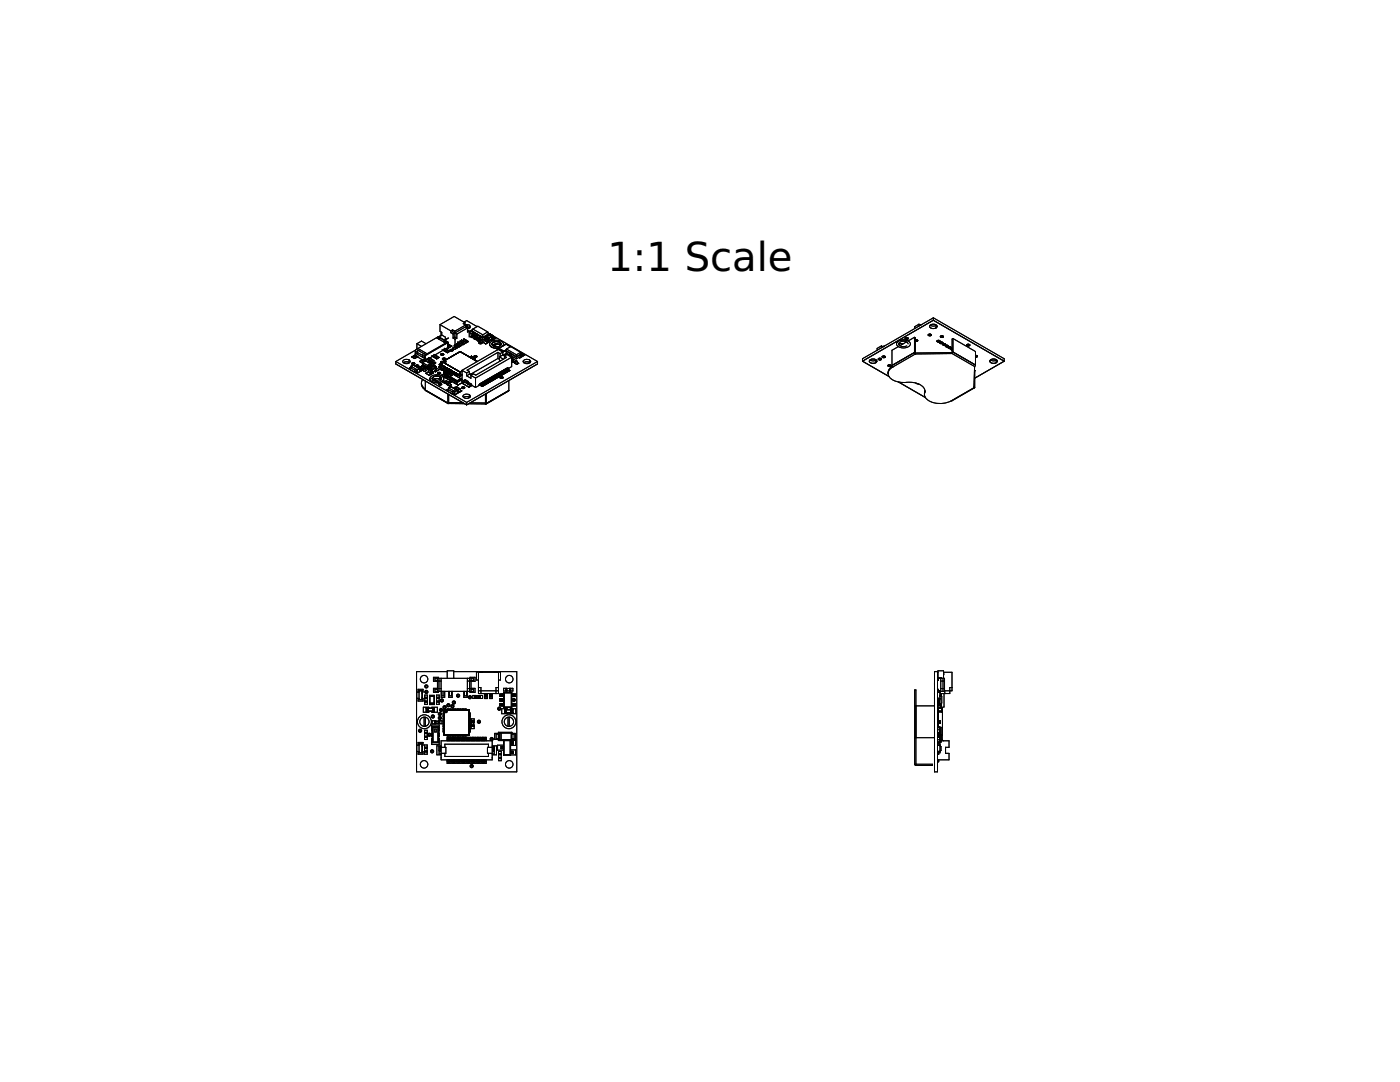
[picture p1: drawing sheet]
<svg xmlns="http://www.w3.org/2000/svg" width="279mm" height="216mm" viewBox="0 0 279 216" stroke-linecap="round" stroke-linejoin="round" font-family="sans-serif">
<defs><g id="words">
<text font-size="8" x="121.2" y="54">1:1 Scale</text>
</g></defs>
<g fill="none" stroke="#000" stroke-width=".2">
<path d="M79 72.1v.5l14.1 8.2M79 72.1l14.1 8.2M80.4 72l.7-.3a.54 .54 0 0 1 .7 .6l-.7 .3a.54 .54 0 0 1-.7-.6zM81.6 72.3l-.6-.1-.5 .2M81.6 72.3l.1 .1M81.6 71.8v.5M81.7 73.4l.2 .2M81.7 73.4h.1M81.9 73.4v.4l.9 .5M81.9 73.4l.9 .5M82 73.1l.2 .1M82 73.1v.2"/>
<path d="M82 73.3l-.3 .1M82.1 73.1l1.2 .7M82.1 72.5l.4 .2 .3-.2M82.1 72.5l.4-.1 .3 .1M82.1 72.5h.1M82.2 71.2h.1M82.2 71.2l.5 .3M82.2 73.2l-.3 .2M82.2 73.2h.1M82.3 72.5h.3l-.1 .2zM82.5 72.8l1.4 .8M82.5 71.2v-.2l.3 .2"/>
<path d="M82.6 72.5v.1M82.7 72.9l-.2-.1-.5 .3M82.7 72.9v.1M82.7 71.5h.1M82.8 74.3l.2-.1 .4 .2M82.8 73.9v.4M82.8 72.5h.1M82.8 73l.6 .4M82.8 71.2v.1M82.9 70.4l1.8 1.1 .2-.1M82.9 70.8l.3 .2M82.9 70.1v.7"/>
<path d="M82.9 70.8l-.7 .4M82.9 70.1l1.8 1M82.9 73l.3 .2 .4-.2M82.9 73l.4-.2 .3 .2M82.9 73h.1M83 69.8l-4 2.3M83.1 72.9l.3 .1-.2 .1zM83.1 69.7l-.2 .4M83.1 69.7l1.8 1.1M83.1 73.7l.2 .1M83.1 73.7v.4M83.1 73.7l-.3 .2"/>
<path d="M83.2 71v.1M83.2 71l-.4 .2M83.2 68.6l.9-.5 .9 .5M83.2 68.6l.9 .5M83.2 68.6v.9l.1 .1M83.3 73.8v.4M83.3 71.2l1 .6M83.4 74.4h.1M83.4 72.9v.2M83.4 69.5l1.8 1.1v.2M83.4 71.1l-.7 .4M83.4 73.4h.1"/>
<path d="M83.5 73.4l.3 .1-.5 .3M83.6 73h.1M83.7 72.1h.1M83.7 72.1l.6 .3M83.8 73.8l.3 .2M83.8 73.3l.7 .4M83.8 73.3l.3-.2 .7 .4M83.8 73.3v.7M83.8 69.8l-.5 .4v.5M83.8 73.4l.6 .3v.2l-.6-.4zM83.9 73.6h.1M83.9 73.2l-.5 .2"/>
<path d="M84 73.6h-.1M84.1 74h.1M84.1 74l-.7 .4M84.1 72.1v-.2l.3 .2M84.1 76.4v.2a1.48 1.48 0 0 0 .8 1.2M84.1 76.4a1.48 1.48 0 0 0 .8 1.2M84.2 73l.4 .3M84.2 73h.1M84.3 73.2l-.4 .2M84.3 72.4h.1M84.3 73.8l.5 .3M84.3 73.8v.1"/>
<path d="M84.3 72.9v.1M84.3 72.7l1.1 .6 .6-.4M84.3 72.7v.2M84.3 72.7v.3M84.3 72.9l-.1 .1M84.3 73.6v.1M84.3 72.4l1 .5M84.3 72.4v.3M84.3 73l1.1 .6M84.3 73h.1M84.4 75.7l-.3 .7M84.4 72.1l.3-.2-.3-.2-.7 .4"/>
<path d="M84.4 72.1v.1M84.5 73.7v.2M84.6 73.3h.1M84.6 73.2h.1M84.7 73.4l-.4 .2M84.7 73.2l-.1 .1M84.7 71.1v.9M84.8 74.1h.1M84.8 73.5l-.3 .2M84.8 73.5v.2l.3 .2M84.8 70.4l-.4 .4-.1 .5M84.9 72l1 .6"/>
<path d="M84.9 77.8l4.5 2.7M84.9 76v1.8M84.9 77.8l4.5 2.6M84.9 70.8l-.2 .3M84.9 72l-.6 .4M85 74.5h.1M85 74.5l.7 .4M85 72h.1M85 73.5h.1M85 73.5l.5 .3M85 71.6l1.1 .6M85.1 73.9l-.3 .2"/>
<path d="M85.1 73.9h.1M85.2 73.4l-.2 .1M85.2 71.7l-.3 .3M85.3 73.5h.1M85.3 72.9l.1 .2M85.4 71.5v.2M85.4 71.5l.6 .4M85.4 73.1v.5M85.4 73.5v.1M85.4 73.3l.1 .1M85.4 73.6h.1M85.4 73.4v.2"/>
<path d="M85.5 72.3l.3-.2 .7 .4M85.5 73.8h.1M85.5 73.6h.1M85.5 74.2h.1M85.5 73.7v.1M85.5 74.2l-.5 .3M85.5 73.4v.8M85.5 71.3l1.1 .6M85.5 74.2l.1 .1M85.5 73.7l.5 .2M85.5 74.2l.5 .3M85.6 73.5l-.1 .1"/>
<path d="M85.6 73.5h.1M85.6 72.2l-.2 .1M85.6 73.5l-.1 .2M85.6 73.5l.4 .3M85.6 71.4l-.2 .1M85.7 74.9h.1M85.8 73.4l.5 .3v.7M85.8 73.4l-.2 .1M85.8 73.4l-.1 .1M85.8 75.6l.4 .5M85.8 75.6a1.61 1.61 0 0 1 2.8 0M85.8 75.6h.1"/>
<path d="M85.9 72.6l.1 .1M85.9 72.6l-.6 .3M85.9 72.2l-.3 .2M85.9 73l.1 .1M85.9 72.6l.2 .1M86 74.5h.1M86 73.9h.1M86 73.9v.6M86 71.9v.1M86 72.7h.1M86 72.7v.2M86 72.9h.1"/>
<path d="M86 72.9l.3 .2M86 73.3v.1M86 73.1v.2M86 72.9v.2M86 73.3l-.4 .2M86 73.1l-.5 .3M86 73.3h.1M86 73.8l.1 .1M86 73.8v.1M86.1 71l1.1 .6M86.1 72.2h.1M86.1 74.5h.1"/>
<path d="M86.1 73.9v.6M86.1 72.7v.3M86.2 76.1h.1M86.3 71.9v-.2l-.3 .2M86.3 74.4l-.2 .1M86.3 74.4h-.1M86.3 71.1l-.6 .3M86.3 72.4h.1M86.3 72.4l.4-.2 .2 .2M86.3 75.4a1.14 1.14 0 0 1 1.8 .2 1.07 1.07 0 0 1-1.9 0zM86.3 72.5l-.9 .6M86.4 73.1h.1"/>
<path d="M86.4 73.1h-.1M86.4 70.9v.2M86.4 70.9l.7 .4M86.4 73.1l.5 .3v.6M86.5 73.1l.4 .3v.5M86.5 74.4h.1M86.5 74.4l-.8 .5M86.5 73.1l-.7 .4M86.5 72.4h.3l-.2 .1zM86.5 72.5l-.4 .2M86.5 72.5v.3M86.5 72.8l.3 .1"/>
<path d="M86.5 73h.1M86.5 73l-.1 .1M86.6 70.7l1.1 .6M86.6 71.9l-.5 .3M86.6 71.9h.1M86.6 73h-.1M86.6 73h.1M86.6 73l.4 .2M86.6 73l-.2 .1M86.6 73l.5 .2M86.7 74.1l.2 .1M86.7 70.8l-.3 .1"/>
<path d="M86.8 72.3v.2M86.8 72.9l-.1 .1M86.8 72.9h.1M86.9 73.9v.1M86.9 74.2h.1M86.9 73.9l-.6 .4 .2 .1M86.9 74v.1M86.9 72.4l-.4 .2M86.9 72.4h.1M87 73.2l.1 .1M87 73.2l-1 .6M87.1 71.3v.1"/>
<path d="M87.1 73.2v.1M87.1 73.2h-.1M87.1 74l-.2 .1M87.1 73.9h-.1M87.1 73.8v.1M87.1 73.9v.1M87.1 73.3v.6M87.1 73.3l-1 .6M87.1 73.9l-.2 .1M87.1 67.4l1.8 1.1v.1M87.1 73.3h.1M87.1 73.9h.1"/>
<path d="M87.1 73.4l.6 .3M87.2 71.6h.1M87.3 74.5l.3 .1 .3-.1M87.3 74.5l.4-.2 .2 .2M87.3 74.5h.1M87.3 71.3v-.2l-.2 .2M87.4 67.2l-4.3 2.5M87.4 67.2l1.8 1.1M87.5 74.4l.3 .1-.2 .1zM87.5 76.7l.3 .1 .3-.1M87.5 76.7l.4-.2 .2 .2M87.5 76.7h.1"/>
<path d="M87.5 73.3l.4 .1 .3-.1M87.5 73.3l.4-.2 .3 .2M87.5 73.3h.1M87.6 67.2h-.2M87.6 67.2l1.8 1.1M87.7 71.3h.1M87.7 71.3l-.5 .3M87.7 73.7l-.8 .5M87.7 73.7h.1M87.7 72.7l.3 .2 .3-.2M87.7 72.7l.3-.1 .3 .1M87.7 72.7h.1"/>
<path d="M87.7 76.6l.3 .1-.2 .1zM87.7 73.2l.4 .1-.2 .1zM87.8 74.4v.1M87.8 72.7h.4l-.2 .2zM87.8 64.8v1.3l.4 .2v.6l.7 .4v.5M87.8 64.8l2.2 1.2M87.8 75.7l-.8-.2-.7 .3 .2-.1 .7 .4M87.8 75.7l.2 .1M87.8 75.7l-.5-.2-.6 .1 .8 .5M87.8 75.2v.5M87.9 72.3l.4 .2M87.9 72.3h.1"/>
<path d="M87.9 70.7l.3 .2 .4-.2M87.9 70.7l.4-.2 .3 .2M87.9 70.7h.1M87.9 74.5h.1M87.9 73.7l.4 .2 .3-.2M87.9 73.7l.4-.2 .3 .2M87.9 73.7h.1M87.9 67.4l-.4 .2M88 76.6v.1M88 73.2v.1M88 66.9l-.5 .3M88 67l-.4 .2"/>
<path d="M88 66.2v.8M88.1 70.6l.3 .1-.2 .1zM88.1 73.6l.3 .1-.1 .1zM88.1 72.7v.1M88.1 74.9l.5 .2M88.1 74.9h.1M88.1 76.7h.1M88.2 73.3h.1M88.2 69.8l1.1 .6M88.3 72.7h.1M88.3 72.2l3.5 2M88.3 72.2v.8l.4 .2-.1 .1"/>
<path d="M88.3 71.6l.3 .2 .3-.2M88.3 71.6l.4-.2 .2 .2M88.3 71.6h.1M88.3 72.2l-.3 .1 .3 .1M88.4 73h.2M88.4 70.6v.2M88.4 76.3l.5 .2M88.4 76.3h.1M88.4 73.6v.2M88.4 72.1h-.3l-.2 .2M88.4 69.9l-1.6 .9M88.4 71.5l.4 .1-.2 .1z"/>
<path d="M88.5 74l.2 .2M88.5 74h.1M88.5 74.6v.1M88.5 74.3h.1M88.5 74.6l-.4 .3M88.5 74.3v.3M88.5 69.7v.1M88.5 69.7l.7 .4M88.5 74.3l.3 .2M88.5 74.7l.3 .2M88.5 74.3v.4M88.5 74.2v.1"/>
<path d="M88.6 75.1h.1M88.6 75.6a1.66 1.66 0 0 1-2.4 .5M88.6 75.6h.1M88.6 70.7h.1M88.6 73.7h.1M88.6 74.2l-.1 .1M88.6 74.2l.3 .2M88.6 73.3v.1M88.6 73.4h.1M88.7 74.2h.1M88.7 74.2h-.2M88.7 75.2l.8 .5"/>
<path d="M88.7 75.2h.1M88.7 74.2l.3 .2v.4M88.7 72.1v.1l.2 .1M88.7 72.1l.2 .1v.1M88.7 72.1v.2h.2M88.7 72.1h.2v.2M88.7 76.2l.7 .4M88.7 76.2l.4-.2 .7 .4M88.7 76.2v.2M88.7 69.5l1.1 .6M88.7 73.3v-.2l.2 .3M88.7 76.2l.7 .4v.2l-.7-.4z"/>
<path d="M88.7 71.5v.2M88.7 73.4h.1M88.8 73.4h.1M88.8 69.5l-.3 .2M88.8 74.5h.1M88.8 74.8h.1M88.8 74.8v.1M88.8 74.5v.3M88.8 74.9h.1M88.9 74.4v.1M88.9 74.4l-.1 .1M88.9 74.8v.1"/>
<path d="M88.9 76.5h-.1M88.9 76.1l-.5 .2M88.9 76.5h.1M88.9 74.8h.1M88.9 74.5v.3M88.9 71.8l-.3 .2M88.9 73.3l.2 .1-.1 .1M88.9 71.6h.1M88.9 73.5l.1 .1M89 73.6h.1M89 73.9h-.3l.1 .2M89 73.9v.1"/>
<path d="M89 73.4h-.2M89 75l2.2 1.3M89 75v.3M89 75.1l-.3 .1M89 74.8l-.1 .1M89 74.8h.1M89 68l-.4 .2M89 74.8l-.4 .3M89.1 73.9v.1M89.1 73.9h.1M89.1 73.5v-.1l.2 .2M89.1 74h.1"/>
<path d="M89.1 73.9l-.4-.1-.2 .2M89.1 73.9l.3 .3M89.1 73.6h.1M89.1 74.8v.2l2.1 1.2M89.1 74.9l-.1 .1M89.1 74.8l2.1 1.2 .8-.4M89.1 74l.3 .2M89.1 74.8h.1M89.1 74.8l2.1 1.2M89.2 73.6h.1M89.2 70.1v.1M89.2 73.9h.1"/>
<path d="M89.2 73.9h-.1M89.2 75.1l-.1 .3M89.2 77.8h.1M89.2 77.8l.2 .1M89.2 76.1l-.4 .2M89.2 73.9l.3 .1M89.2 73.9l-.6 .3M89.2 76.7l.5 .3M89.2 68.3l-4.3 2.5M89.3 73.5l.1 .1-.1 .1M89.3 70.4h.1M89.3 73.7v.1"/>
<path d="M89.3 73.8l.2 .1M89.3 73.6h-.1M89.3 69.4v-1l-4.4 2.5v1.1M89.3 69.4l-.4 .2M89.3 69.4l.2 .1M89.4 78.6v1.8M89.4 74.5l.1 .1M89.4 74.5h.1M89.4 68.3l.1 1M89.4 68.3h-.2M89.4 76.2l.4-.1 .2 .1M89.4 76.6v.2"/>
<path d="M89.4 77.7v.4l.9 .5M89.4 77.7l.9 .5M89.4 74.2v.3M89.4 73.7v-.1l.2 .2M89.5 69.5h.1M89.5 70v-.1l-.3 .2M89.5 68.8l.1-.1 .6 .4M89.5 68.8l-.2 .1M89.5 73.9h.1M89.5 75.2l-.1 .4M89.5 74.6h.1M89.5 67.4l-.8 .5"/>
<path d="M89.5 74v.1M89.5 74l-.6 .4M89.5 77.4l.2 .1M89.5 77.4v.2M89.5 77.6l-.3 .2M89.5 75.7h.1M89.5 75.7l.4 .2M89.5 76.2h.1M89.5 74.5h-.1M89.5 68.8l.3 .1M89.5 74.5h.1M89.5 74.1h.1"/>
<path d="M89.5 74.4v.1M89.5 74.1v.4M89.5 74.5l-.6 .3M89.5 74.1l-.6 .4M89.5 74.1v.3M89.5 74.1l.4 .2M89.5 78.7v1.8M89.5 77.4l.5-.2 1.2 .7-.4 .2zM89.6 73.7l.2 .1-.1 .1M89.6 76.3l-.3 .2M89.6 74h.1M89.6 74.8l.3-.2 .4 .3-.2 .1z"/>
<path d="M89.7 73.9l-.1 .1M89.7 74l.1 .1M89.7 73.8l-.2 .1M89.7 77.5l-.3 .2M89.7 77.5h.1M89.7 77h.1M89.8 76.4l-.4 .2M89.8 76.4v.2M89.8 76.6l.3 .2M89.8 70.1h.1M89.8 70.1l-.5 .3M89.8 75.9h.1"/>
<path d="M89.8 75.9l.5 .3M89.8 73.9v-.1l.2 .2M89.8 68.9v.2M89.8 68.9l-.3 .2M89.8 74.1h.1M89.8 69.9l.3 .2 .3-.2M89.8 69.9l.4-.2 .2 .2M89.8 69.9h.1M89.8 76.2h-.3M89.8 76.2l.1 .1h-.2M89.8 76.2v.1M89.9 74.1h.1"/>
<path d="M89.9 74.4l2.1 1.2M89.9 74.3h.1M89.9 74.3l-.8 .5M90 69.8l.3 .1-.2 .1zM90 73.9l.1 .1-.1 .1M90 66v.4M90 66.4l.4 .2M90 74.2h.1M90 74.1v.1M90 74.2l.2 .1M90 74l-.1 .1M90 76.2l-.2 .2"/>
<path d="M90 76.2h.1M90 75.6v.3M90.1 76.8l-.4 .2M90.1 76.8h.1M90.1 74.1v-.1l.2 .2M90.2 69.1h.1M90.2 69.1l-.7 .4M90.2 74.3h.1M90.2 77.3l-.2-.2-.5 .3M90.3 78.6l.2-.1 .4 .2M90.3 78.2v.4M90.3 69.8v.1"/>
<path d="M90.3 76.2l.3 .1M90.3 76.2h.1M90.3 69.5h.1M90.3 69.5l.4 .2M90.3 77.3l1.1 .7v-.2M90.3 77.3h.1M90.3 75.7l-.1 .4M90.3 74.1l.2 .1-.1 .1M90.3 65.8l.5 .3M90.3 65.8v.4M90.3 65.8l-.3 .2M90.3 66.2l-.3 .2"/>
<path d="M90.3 66.2l.9 .5M90.4 74.4h.1M90.4 74.3v.1M90.4 74.4l.1 .1M90.4 74.2l-.2 .1M90.4 66.6v.9M90.4 67.5l.4 .2M90.4 69.9h.1M90.5 74.3v-.1l.2 .2M90.5 74.5h.1M90.6 76.3h.1M90.6 76.3l.8 .5"/>
<path d="M90.6 74.5h.1M90.6 78v.5M90.6 78l.2 .2M90.6 78h.1M90.6 78l-.3 .2M90.7 74.4l.2 .1M90.7 69.3h.1M90.7 68.9h.1M90.7 68.9v.4M90.7 69.3l-.4 .2M90.7 68.9l.3 .2M90.7 69.3l.3 .2"/>
<path d="M90.7 74.6h.1M90.7 69.7h.1M90.7 74.5v.1M90.7 74.6l.2 .1M90.7 74.5l.2-.1 .1 .2M90.7 74.4l-.1 .1M90.7 68.9l.3 .1M90.8 78.2l.5-.3v.4M90.8 78.2v.4M90.8 77.4v.2M90.8 77.4l.7 .4M90.8 77.4l.3-.2 .7 .4"/>
<path d="M90.8 66.1v1.2M90.8 67.3l.4 .2M90.8 67.3l-.4 .2M90.8 67.7v1.1M90.8 68.8l.3 .2 .1 .4M90.8 68.8l-.1 .1M90.9 78.7h.1M90.9 74.7h.1M90.9 76l-.1 .4M90.9 77.7h.1M90.9 77.5h.1M90.9 77.3l-.4 .1"/>
<path d="M91 77.7h.1M91 69.1h.1M91 69.5h.1M91 69.1v.4M91 69v.1M91 74.6l.2 .1M91.1 77.8h-.1M91.1 74.8h.1M91.1 74.8l.1-.2 .2 .2M91.1 74.8l.1 .1M91.1 74.6l-.2 .1M91.1 69.4l.1 .1"/>
<path d="M91.2 69.4h-.1M91.2 76.2l-.1 .4M91.2 67.5l-.4 .2M91.2 69.5l-.5 .2M91.2 66.7v.8M91.2 69.5h.1M91.2 68.6h.1M91.2 74.9h.1M91.2 76v.2M91.2 76.3v.4M91.3 78.2l.3 .1M91.3 68.6l.3 .2"/>
<path d="M91.3 68.6h-.1M91.3 77.3l-.4 .2M91.3 68.6l-.5 .2M91.3 74.9h.1M91.3 77.9l.5 .3M91.3 68.5h.1M91.4 68.5h-.1M91.4 68.5l-.2 .1M91.4 68.5l.3 .2M91.4 74.8l.4 .2M91.4 68.2l1 .6M91.4 76.8h.1"/>
<path d="M91.4 74.8l-.1 .1M91.5 77.8v.2M91.5 68.7l.1 .1M91.5 69.2h.1M91.6 74.8l.1 .1M91.6 78.3h.1M91.6 78.3l-.7 .4M91.6 69.1l-.4 .3M91.6 69.2h.1M91.6 68.8v.4M91.6 68.7h.1M91.6 68.7l-.6 .3"/>
<path d="M91.7 68.7h.1M91.7 68.7h-.1M91.7 69.1h-.1M91.7 69.1h.1M91.7 68.7l-.7 .4M91.7 69.1l-.7 .4M91.7 77.5l-.4 .2M91.7 68.7l.4 .2M91.7 68.7v.4M91.8 78.2h.1M91.8 68l1 .6M91.8 68.1v.2"/>
<path d="M91.8 68.1l.5 .3M91.8 74.2v.8M91.8 77.6l-.3 .2M91.8 77.6v.2l.4 .2M91.9 68.1h-.1M92 75.6h.1M92 75.6l-.8 .4M92 75.6v.2l-.8 .4M92 75.7l.2 .1M92.1 74.8l-.2 .1M92.1 68.9h.1M92.1 68.9l-.5 .3"/>
<path d="M92.1 67.8l1 .6M92.1 77.4l.3 .1 .3-.1M92.1 77.4l.4-.2 .2 .2M92.1 77.4h.1M92.2 78h.1M92.2 78l-.4 .2M92.2 75.8l-1 .5M92.2 75.8v.3M92.2 76l.3 .2M92.2 74.8l-.4 .2M92.2 73.9l.9 .5M92.2 73.9v1.9l.5 .3"/>
<path d="M92.2 74l-.4 .2M92.3 77.3l.3 .1-.2 .1zM92.3 68.4v.2M92.3 68.4h.1v.1M92.3 76.5l1.3 .8M92.3 76.5h.1M92.4 68.8h.1M92.4 78.9l.7-.3a.54 .54 0 0 1 .7 .6l-.7 .3a.54 .54 0 0 1-.7-.6zM92.5 76.2h.1M92.5 76.2l-1.1 .6M92.5 67.6l1 .5M92.5 67.7l.5 .3"/>
<path d="M92.5 67.7v.2M92.6 77.3v.1M92.6 64.3l.5-.3 2.1 1.2M92.7 67.7h-.2M92.7 76.1l.6 .5M92.7 76.1l.6 .4M92.7 75.8l.6 .4M92.7 75.8v.3M92.7 75.8h.2l.5 .3M92.7 77.4h.1M92.8 76.3l-.5 .2M92.8 68.6l-.4 .2"/>
<path d="M92.8 68.6h.1M92.8 64.8l.5 .2M92.8 64.4l-2.2-1.3-2.8 1.7M92.8 64.4l-.4 .2 .5 .3M92.8 64.4v.4M92.8 64.8h.1M92.9 64.8l.8 .1M92.9 64.9v.3l.4 .2M92.9 64.9l-2.1 1.2M93 68l.2-.1v.2M93 68v.2M93.1 68.4h.1"/>
<path d="M93.1 74.4v.6M93.3 65.3l.4 .1M93.3 65v.4M93.3 65l-2.9 1.6M93.3 76.5v.1M93.3 76.2v.3M93.3 65.4v.9l.3-.2M93.3 65.9l.3 .2M93.3 65.4l-2.1 1.3M93.3 76.6h.2M93.4 76.4h.1M93.4 76.3l.7 .4"/>
<path d="M93.4 76.1v.3M93.4 76.1l-.1 .1M93.5 76.5l.1 .1h-.1M93.5 76.6l.3 .2M93.5 76.5v.3M93.5 68.1l-.4 .3M93.5 68.1h.1M93.5 76.4v.1M93.6 77.3h.1M93.6 66.1v1.1M93.7 74.1l-.6 .3M93.7 74.1v.6"/>
<path d="M93.7 79.3l-.6-.2-.6 .2M93.7 79.3h.1M93.7 65.4h.1M93.7 64.9l.2 .3-.1 .2-.5 .2M93.7 64.9v.5M93.7 78.8v.5M93.8 71.3h.1M93.8 76.8v.2M93.8 71.3l.6 .3M93.9 67.2l.3 .2M93.9 67.2h.1M93.9 66.2l-.3 .2 .4 .2"/>
<path d="M93.9 66l.3 .2M93.9 66v.2M94 74.9l.9 .5M94 74.9v.6l-.9-.5M94 66.6h.1M94.1 67l.2 .2M94.1 67v.1M94.1 67.1l-.2 .1M94.1 71.1h.1M94.1 71.1l-.3 .2M94.1 65.9l.2 .1M94.1 71.1l.6 .4"/>
<path d="M94.1 76.7l-.3 .1M94.1 76.7v.2M94.2 74.8l-.4-.2-.7 .4M94.2 71.2l.4 .2M94.2 76.9l.7 .4M94.2 71.2l-.3 .1M94.2 71.2h.1M94.2 66.9l-.1 .1M94.2 66.9l.3 .2M94.2 76.9l-.6 .4M94.2 66.1v.1M94.2 67.4h.1"/>
<path d="M94.2 66.1l2.2 1.2 1.1-.7M94.2 66.2l.2 .1M94.2 66.2l.1 .2M94.3 66.8l-.1 .1M94.3 66.5v.3M94.3 66.5l.2 .2M94.3 66.8l.2 .2M94.3 66.5l-.3 .1M94.3 67.2v.1M94.3 65.8l-.4 .2M94.4 65.7l1-.6 1.9 1.1M94.4 65.7l-.2 .4"/>
<path d="M94.4 65.7l2 1.1M94.4 66.3l-.1 .2M94.4 66.3l.3 .1M94.4 71.6v.1M94.4 71.6l.1 .1M94.5 71.7h.1M94.5 67.1l-.2 .1M94.5 66.2l-.1 .1M94.5 67v.1M94.5 67.6l.4 .2M94.5 66.7v.3M94.5 67.6h.1"/>
<path d="M94.5 71.1l.4 .2 .3-.2M94.5 71.1l.4-.1 .3 .1M94.5 71.1h.1M94.6 77.1v.1M94.6 71.4l-.3 .2M94.6 71.4h.1M94.7 66.4l-.2 .3M94.7 66.4l.1 .1M94.7 71.1h.4l-.2 .1zM94.7 71.5h.1M94.7 67.5l-.2 .1M94.7 67.4l.3 .2"/>
<path d="M94.7 67.4v.1M94.7 71.5l-.3 .1M94.7 66.5l.3 .2M94.8 66.5l-.3 .7M94.8 71.5h.1M94.8 71.5l-.3 .2M94.8 71.5v.4v-.4M94.9 67v.1M94.9 67.3l-.2 .1M94.9 67.3l.2 .2M94.9 67.8h.1M94.9 75.4v1.9"/>
<path d="M94.9 67.2v.1M94.9 67l-.7 .4M94.9 66.9l.3 .2M94.9 66.9v.3M94.9 67.2l.3 .2M95 71.1v.1M95 67.6v.1M95.1 66.6l-.2 .3M95.1 66.6l.3 .2M95.1 67.5l-.1 .1M95.1 66.6h.1M95.2 72.1h.1"/>
<path d="M95.2 71.1h.1M95.2 67.4l-.1 .1M95.2 67.9l.4 .3M95.2 67.1v.3M95.2 67.9h.1M95.3 72.1l-3.5-1.9-3.5 2M95.4 66.8l-.2 .3M95.4 66.8l-.2 .8M95.4 67.8l-.2 .1M95.4 67.8v.1M95.4 67.8l.3 .1M95.4 66.9l.3 .2"/>
<path d="M95.5 67.4h.1M95.5 67.7l-.1 .1M95.5 67.7l.3 .2M95.6 68.2h.1M95.6 68.4l.3 .2 .3-.2M95.6 68.4l.4-.2 .2 .2M95.6 68.4h.1M95.6 67.6l-.1 .1M95.6 67.3v.3M95.6 67.3l.3 .1M95.6 67.4l-.7 .4M95.6 67.6l.3 .1"/>
<path d="M95.6 76.8l.6 .3M95.7 67.9v.2M95.7 68.4h.4l-.2 .1zM95.7 76.6l.4 .2M95.7 67l-.1 .3M95.7 76.6l-.1 .3-.7 .4M95.7 67l.3 .2M95.8 67.9h-.1M95.8 67h-.1M95.9 67.7l-.1 .2M95.9 67.4v.3M95.9 76.5l.7 .4"/>
<path d="M96 77h.1M96 68.3v.2M96 67.2l-.1 .2M96 67.2l.1 .1M96.1 76.8l-.1 .2M96.1 76.8l.1-.1v.1M96.1 76.4l.3 .2M96.1 67.3l-.3 .7M96.1 76.4l-.1 .2h-.3M96.2 68.4h.1M96.2 67.8l.2 .1M96.2 76.9l.3 .1"/>
<path d="M96.2 76.8v.1M96.2 76.8l-.2 .2M96.2 68.2h.1M96.2 68.2l.8 .4M96.2 77.1h.1M96.3 76.3l.3 .2M96.3 67.7l-.7 .5M96.3 76.3l-.2 .1M96.4 66.8v1.1M96.4 76.8h.1M96.4 76.7v.1M96.4 76.6v.1"/>
<path d="M96.5 76.2l.3 .2M96.5 76.2l-.1 .1M96.5 77l-.3 .1M96.5 77h.1M96.6 76.7l.2 .1M96.6 76.6v.1M96.6 76.5v.1M96.6 76.5l-.2 .1M96.6 76.5l.4 .2M96.6 76.6l-.2 .2M96.6 76.9h.1M96.6 76.1l.3 .2"/>
<path d="M96.7 76.1l-.2 .1M96.8 76.5l-.1 .1M96.8 76.4v.1M96.8 67.9v.1M96.8 67.4h.1M96.8 67.6l-.4 .3M96.8 67.4v.6M96.8 67.9l-.6 .3M96.8 76l.3 .2M96.8 68h.1M96.8 76l-.1 .1M96.8 68l.5 .3"/>
<path d="M96.8 67.4l.4 .2M96.8 76.8l-.2 .1M96.8 76.8h.1M96.8 67.3v.1M96.8 67.3h.1M96.9 78.6v2M96.9 67.3l-.1 .1M96.9 67.3l.4 .2M96.9 76.4l.3 .2M96.9 76.4v.1M96.9 76.3v.1M96.9 76.3l-.1 .1"/>
<path d="M96.9 76.3l.4 .2M96.9 76.4l-.2 .2M97 68.6h.1M97 76.7h.1M97 75.9l.3 .2M97 75.9l-.2 .1M97.1 78.5v2M97.1 67.2l.4 .3 .1 .6M97.1 67.2l-.3 .1M97.1 67.2h-.1M97.1 76.3v.1M97.1 76.2v.1"/>
<path d="M97.2 75.8l.3 .2M97.2 75.8l-.1 .1M97.2 76.6l-.2 .1M97.2 76.6h.1M97.2 68.2h.2M97.2 67.6h.2M97.2 68.2l.1 .1M97.2 67.6v.6M97.3 68.3h.1M97.3 76.2l.2 .2M97.3 76.2h.1M97.3 76.1v.1"/>
<path d="M97.3 76.1l-.2 .1M97.3 76.1l.4 .2M97.3 76.2l-.2 .2M97.3 67.5l.1 .1M97.3 67.5l-.1 .1M97.3 76.5h.1M97.3 75.7l.3 .2M97.3 66.2l-.9 .6M97.3 66.2l.2 .4M97.4 68.2v.1M97.4 67.6v.6M97.4 75.7l-.2 .1"/>
<path d="M97.4 66.4l.9 .5M97.4 66.5h.1M97.5 66.9h.1M97.5 76.1h.1M97.5 76v.1M97.5 66.7l.7 .4v.6M97.5 66.6v.2M97.5 66.8l-.1 .2M97.5 66.8l-1.1 .6-.3-.1M97.5 66.6l.2 .2M97.5 66.6h.1M97.5 75.6l.3 .2"/>
<path d="M97.5 76.4h.1M97.5 76.4l-.2 .1M97.6 68.1l-.1 .1M97.6 68.1l-.2 .2M97.6 66.8v.1M97.6 76l.3 .2M97.6 76h.1M97.6 75.9v.1M97.6 75.9l-.1 .1M97.6 75.9l.4 .2M97.6 76l-.1 .1M97.6 66.8h.1"/>
<path d="M97.7 76.3h.1M97.7 75.5l.7 .4M97.7 66.9l-.6 .3M97.7 68.7l.4 .6M97.7 68.7a1.61 1.61 0 0 1 2.8 0M97.7 68.7h.1M97.7 68.2l-.7 .4M97.7 68.2h.1M97.8 75.5l-.4 .2M97.8 75.9h.1M97.8 75.8v.1M97.8 75.8l.2-.1v.1"/>
<path d="M97.8 66.7h.1M97.8 66.7l-.3 .2M97.9 75.4l.3 .2M97.9 66.7h-.1M97.9 66.7h.1M97.9 66.7l-1 .6M97.9 76.2l-.2 .1M97.9 76.2h.1M97.9 66.7l.4 .2M98 67.8l.2 .1M98 75.8l.2 .2M98 75.8h.1"/>
<path d="M98 75.8l-.2 .1M98 76.1h.1M98 75.3l.7 .4M98.1 67.1l.1 .6M98.1 75.3l-.3 .2M98.1 69.3a2.2 2.2 0 0 0 1.6 .1M98.1 69.3h.1M98.1 75.7h.1M98.2 67.7h-.1M98.2 67.7l-.6 .4 .1 .1M98.2 67.9h.1M98.2 75.6v.1"/>
<path d="M98.2 75.6l.1-.1v.1M98.2 67.7v.1M98.2 75.2l.3 .1M98.2 76l-.2 .1M98.2 76h.1M98.2 68.5a1.14 1.14 0 0 1 1.8 .2 1.07 1.07 0 0 1-1.8 0zM98.3 66.9l.1 .2M98.3 66.9l.1 .1M98.3 66.9l-1 .6M98.3 75.6l.3 .2M98.3 66.9h.1M98.3 67.7l-.1 .1"/>
<path d="M98.3 75.6h.1M98.3 75.6l-.1 .1M98.4 67.6l-.1 .1M98.4 67v.1M98.4 67.6h.1M98.4 67.6l-.2 .1M98.4 67.1l-1 .5M98.4 75.9h.1M98.4 75.1l.7 .4M98.4 67l8.9 5.1M98.4 67v.6M98.4 67.2l.5 .3"/>
<path d="M98.5 75.1l-.4 .2M98.5 75.5h.1M98.5 75.3v.2M98.5 75.3l.2-.1v.2M98.6 75l.3 .1M98.6 75.8l-.2 .1M98.6 75.8h.1M98.7 75.4l.2 .2M98.7 75.4l-.2 .1M98.7 75.7h.1M98.7 74.9l.7 .4M98.8 74.9l-.3 .2"/>
<path d="M98.8 75.3h.1M98.9 75.1v.2M98.9 75.1l.2-.1v.2M98.9 74.8l.3 .1M98.9 74.7l-.1 .2M98.9 67.5h.1M98.9 67.5l-.7 .4M98.9 75.6l-.2 .1M98.9 75.6h.1M99.1 75.2l.2 .2M99.1 75.2l-.2 .1M99.1 75.5h.1"/>
<path d="M99.1 74.7l.7 .4M99.2 74.7h-.3M99.2 75.1h.1M99.2 74.9v.2M99.2 74.9l.2-.1v.2M99.2 69.7v.2M99.2 69.7l.2 .1M99.3 69.7h-.1M99.3 69.7l1 .6v.5M99.3 74.6l.3 .1M99.3 74.5l-.1 .2M99.3 75.4l-.2 .1"/>
<path d="M99.3 75.4h.1M99.4 70.3l.4 .3M99.4 71.5l-5.5 3.2M99.4 70.3l-6.2 3.6 .5 .2M99.4 70.3v1.2M99.4 71.5l.3 .2M99.4 69.6h.1M99.4 69.6l1 .6M99.4 75l.2 .2M99.4 75l-.2 .1M99.4 69.7l-7.2 4.2M99.4 75.3h.1"/>
<path d="M99.4 74.4l.7 .5M99.6 74.9h.1M99.6 69.5h.1M99.6 69.5l1 .6M99.6 74.7v.2M99.6 74.7l.2-.1v.2M99.6 74.4l.3 .1M99.6 74.3v.2h-.3M99.6 75.2l-.2 .1M99.6 75.2h.1M99.7 71.2v.7l.2 .1M99.7 71.2l.8 .5"/>
<path d="M99.8 68.8l-.8-.1-.7 .2 .6 .3M99.8 68.8l.1 .1M99.8 68.8l-.7-.2-.6 .2 .8 .4M99.8 68.3v.5M99.8 74.8l.2 .1M99.8 74.8l-.2 .1M99.8 75.1h.1M99.8 75.3l.3 .2 .3-.2M99.8 75.3l.4-.1 .2 .1M99.8 75.3h.1M99.8 74.2l.7 .5M99.8 70.6v.5"/>
<path d="M99.9 74.7h.1M99.9 75.3h.4l-.2 .1zM99.9 74.5v.2M99.9 74.5l.2-.1v.2M100 74.2l.3 .1M100 74.1l-.1 .2h-.3M100 74.9l-.2 .2M100 74.9h.1M100.1 74.6l.2 .1M100.1 74.6h.1M100.1 74.6l-.2 .1M100.1 74.9h.1"/>
<path d="M100.2 74l.6 .5M100.2 75.3v.1M100.3 74.5h.1M100.3 74.3l.2-.1v.2M100.3 74.3v.2M100.3 73.9l.3 .2M100.3 70.8l.8 .5-6.1 3.6-.5-.3-.5 .3M100.3 70.8l-.6 .4M100.3 73.9v.2h-.3M100.3 74.7h.1M100.3 74.7l-.2 .2M100.4 75.3h.1"/>
<path d="M100.5 74.4l.2 .1M100.5 74.4h.1M100.5 74.4l-.2 .1M100.5 68.7l-.2 .4M100.5 68.7h.1M100.5 74.7h.1M100.5 73.8l.3 .2M100.6 73.9h-.3M100.6 74.3h.1M100.6 74.1v.2M100.7 73.7l.3 .2M100.7 73.7l-.1 .2"/>
<path d="M100.7 74.5h.1M100.7 74.5l-.2 .2M100.8 74.2l.3 .1M100.8 74.2h.1M100.8 74v.2M100.8 74l-.2 .1M100.8 74l.4 .3M100.8 74.2l-.2 .1M100.8 74.5h.1M100.9 73.6l.3 .2M100.9 70l.2 .5 .6 .3M100.9 69.9l2.2 1.3 .9-.6"/>
<path d="M100.9 69.9v.1M100.9 70l.9 .5M100.9 73.7h-.2M101 69.9l-1.2 .7M101 69.8l-.7 .4M101 74.1h.1M101 73.9v.2M101 68.7h.1M101 68.7l.9 .5M101 68.7l-1.7 1M101 73.5l.4 .2M101.1 73.5l-.1 .2"/>
<path d="M101.1 74.3l-.3 .2M101.1 74.3h.1M101.1 69.6l.8-.4 2 1.1M101.1 69.6l-.2 .3M101.1 69.6l2 1.2M101.1 70.5l-.7 .4M101.2 74l.2 .1M101.2 74h.1M101.2 73.8v.2M101.2 73.8l-.2 .1M101.2 73.8l.3 .3M101.2 74l-.2 .1"/>
<path d="M101.2 74.3h.1M101.2 70.5l-.7 .4M101.2 73.4l.3 .2M101.3 73.5h-.2M101.4 73.9h-.1M101.4 73.7v.2M101.4 74.1l-.2 .2M101.4 74.1h.1M101.5 73.8l.3 .1M101.5 73.8h.1M101.5 73.6v.2M101.5 73.6l-.1 .1"/>
<path d="M101.5 73.8l-.2 .1M101.5 77.9l-4.5 2.7M101.5 75.9v2M101.5 77.9l-4.4 2.6M101.5 74.1h.1M101.7 70.7v.3M101.7 70.7l.2 .2M101.8 73.9l-.3 .2M101.8 73.9h.1M101.8 70.5l-.1 .2M101.8 70.5l.3 .2M101.9 70.5h-.1"/>
<path d="M101.9 70.9v.3M102 71l1.1 .6M102 71.1l.5 .3M102.1 70.7l-.2 .2M102.1 70.7h.1M102.1 71.3v1.9l-.8 .3M102.1 71.3l-.9-.6-.5 .4v.5M102.1 71.3l-7.2 4.1M102.1 72.1l.2 .1M102.1 70.7l-.1 .5M102.3 72.2h.1M102.3 71.8h-.2"/>
<path d="M102.4 72.2h-.1M102.5 71.4l-.4 .2M102.5 71.4h.1M102.6 71.8l-.3 .2M102.7 72.4h.1M102.7 72.4l.4 .3M102.8 72.3l-.6-.4v.2l.6 .4M102.8 72.3v.2M103.1 70.8v.8M103.1 72l-.4 .2M103.1 72.7h.1M103.2 72.1l-.7-.4-.4 .2 .7 .4"/>
<path d="M103.2 72.1l-.4 .2M103.2 72.1v.2M103.2 72.3l.3 .2M103.5 72.5h.1M103.5 72.5l-.4 .2M103.6 71.3l.1 .1M103.7 71.4h.1M103.9 70.3l-.8 .5M103.9 70.3l.1 .3M104 70.4v.1M104 70.5l.7 .3M104.1 70.8h.1"/>
<path d="M104 70.8h.1M104 70.7l-.9 .6-1-.6M104 70.6v.1M104 70.7l-.1 .4-.8 .5M104 70.7l.2 .1M104.2 70.8l-.2 .2M104.2 70.8h-.1M104.5 72l.7-.3a.54 .54 0 0 1 .6 .6l-.6 .3a.54 .54 0 0 1-.7-.6zM104.7 70.8l-1 .6M104.7 70.8h.1M105.7 72.3l-.6-.1-.6 .2M105.7 72.3l.1 .1"/>
<path d="M105.7 71.8v.5M107.3 72.1v.5l-14.2 8.2M107.3 72.1l-14.2 8.2M172.1 72.1l5.3 3M173.5 72.1a.9 .9 0 0 0 1.3 .3M173.5 72.1a.87 .87 0 0 1 1.5 0M173.5 72.1a.87 .87 0 0 0 1.5 0M173.6 71.8l.6 .2 .6-.1M174.8 71.9v.5M174.9 71.8l-.1 .1M175 72.1l-.2 .3M175.3 71.7l.4 .1 .2-.1"/>
<path d="M175.3 71.7l.3-.2 .3 .2M175.3 71.7h.1M175.5 71.6l.3 .1-.3 .1zM175.7 71.6v.1M175.9 69l-.8 .5v.4M175.9 69l.3 .2M175.9 69v.4M175.9 71.7h.1M176 71.2l.4 .2 .3-.2M176 71.2l.4-.2 .3 .2M176 71.2h.1M176.2 71.1l.4 .1-.3 .1z"/>
<path d="M176.4 69.1h.1M176.5 71.1v.2M176.7 71.2h.1M177.2 73l.4 .1 .2-.1M177.2 73l.3-.2 .3 .2M177.2 73h.1M177.2 74.5a2.47 2.47 0 0 0 2.6 1.8 6.4 6.4 0 0 1 4.1 .6 1.29 1.29 0 0 1 .6 1.5M177.4 72.9l.3 .1-.3 .1zM177.6 72.9v.1M177.8 73h.1M178 72.9l.2 .3M178.1 73.1a1.5 1.5 0 0 0-.9 1.4"/>
<path d="M178.2 73.2h.1M178.2 73.2a1.58 1.58 0 0 0-1 1.3M178.9 68.6h.1M179.3 69.2l-1.3 .7v3M179.3 76.2l5.4 3.1M179.3 68.1l-.4 .5M179.3 68.1a1.66 1.66 0 0 1 2.4 .5 1.61 1.61 0 0 1-2.8 0M179.3 68.1h.1M179.4 68.6a1.07 1.07 0 0 1 1.8 0M179.4 68.6a1.11 1.11 0 0 0 1.6 .4M179.5 68.4l.6 .3M180.6 67.5l.4 .2 .3-.2"/>
<path d="M180.6 67.5l.4-.1 .3 .1M180.6 67.5h.1M180.8 67.5h.4l-.3 .1zM180.9 68.2l-1.3 .8-.2-.4M181.1 67.5v.1M181.3 67.5h.1M182.5 70.3l.2 .3M182.5 67.3l-1.3 .7-.7-.2-1.2 .3M182.5 67.3l.2 .1v3.2M182.5 67.3v3M182.5 70.3l-4.5 2.6M182.7 70.6h.1"/>
<path d="M182.7 70.6l-4.5 2.6M182.7 68h.3M182.7 67.9h.3v.1M182.7 67.8h.3l.2 .2M182.8 76.4l.6 .3M183 67.9v.1M183.2 68l-.5 .1M183.2 68h.1M183.4 64.7v.4M183.4 64.7l.3 .2M183.4 64.7l-.9 .5v.4M183.7 64.8v.1"/>
<path d="M183.9 64.7v.1M184.5 78.7a2.13 2.13 0 0 0 1.9 1.7l1.9 .1 1.6-.5M184.5 78.4v.3M184.5 78.2v.5M184.5 78.2v.2M184.6 78l-.1 .2M185.2 66.8l.4 .2 .3-.2M185.2 66.8l.4-.1 .3 .1M185.2 66.8h.1M185.4 66.8h.4l-.3 .1zM185.5 65.1a.9 .9 0 0 0 1.3 .3M185.5 65.1a.87 .87 0 0 1 1.5 0"/>
<path d="M185.5 65.1a.87 .87 0 0 0 1.5 0M185.6 64.9l.6 .2 .6-.2M185.7 66.8v.1M185.9 66.8h.1M186.3 63.4l-14.2 8.2v.5M186.3 63.4v.5M186.3 63.9l-14.2 8.2M186.3 63.4l14.1 8.2v.5M186.3 63.9l14.1 8.2M186.8 64.9v.5M186.9 64.9h-.1M187 68.1l.4 .2 .2-.2"/>
<path d="M187 68.1l.3-.2 .3 .2M187 68.1h.1M187 65.1l-.2 .3M187.2 68l.3 .1-.3 .1zM187.4 68v.2M187.5 68.4l.4 .2 .3-.2M187.5 68.4l.4-.2 .3 .2M187.5 68.4h.1M187.6 68.1h.1M187.7 67.2l.1 .1h.4M187.7 67.2l.3-.2 .3 .2M187.7 67.2l.3 .1 .3-.1"/>
<path d="M187.7 67.2l.3 .1 .2-.1M187.7 67.1v.1M187.7 68.3l.3 .1-.2 .1zM188 68.3v.2M188.1 68.7l.4 .2 .2-.2M188.1 68.7l.3-.1 .3 .1M188.1 68.7h.1M188.1 67.1l-.4 .1M188.1 67.1l.1 .1M188.1 67v.1M188.2 68.4h.1M188.2 67.2v.1"/>
<path d="M188.2 67.1v.1M188.3 67.2l-.1 .1M188.3 68.7h.3l-.2 .1zM188.6 68.7v.1M188.7 69.1l.4 .1 .2-.1M188.7 69.1l.3-.2 .3 .2M188.7 69.1h.1M188.7 68.7h.1M188.9 69l.3 .1-.3 .1zM189.1 69v.1M189.2 69.4l.4 .2 .3-.2M189.2 69.4l.4-.2 .3 .2"/>
<path d="M189.2 69.4h.1M189.3 69.1h.1M189.4 69.3l.3 .1-.2 .1zM189.7 69.3v.2M189.8 69.7l.2 .2M189.8 69.7h.1M189.9 80h.1M189.9 69.4h.1M189.9 69.7l.1 .1zM190 69.6l-.2 .1M190 69.6l-.1 .1M190 70.5l-7.3 .1"/>
<path d="M190 70.5h.1M190 70.5l4.5 2.6M190.2 70.2l-.2 .3M190.2 67.5l4.5 2.6v2.7M190.2 67.5v2.7M190.2 67.5l-.2 .1v2.9M190.2 70.2l-7.5 .2-.2-.1M190.2 70.2l4.5 2.6M192.9 68.9l.4 .1 .2-.1M192.9 68.9l.3-.2 .3 .2M192.9 68.9h.1M193.1 68.8l.3 .1-.2 .1z"/>
<path d="M193.4 68.8v.1M193.5 68.9h.1M194.3 77.4h.1M194.4 77.4h.1M194.4 77.4l-4.5 2.6M194.4 77.2l.1 .1M194.5 74.2v3.1M194.5 77.4l-4.6 2.6M194.5 73.9l.1 .1M194.5 74.1h.1M194.5 73.1l-.2 4.3M194.5 73.1h.1"/>
<path d="M194.5 77.3v.1M194.6 74l-.1 .1M194.6 74h.1M194.7 70.9l.2 .1 .1 .2v-.2zM194.7 71h.2M194.7 72.8l-.2 .3M194.9 71l.1 .1M194.9 71h.1M195 71.2h.1M195 71.1l-.3 .2 .3-.1M195 71v.1M197.5 72.1a.9 .9 0 0 0 1.3 .3"/>
<path d="M197.5 72.1a.87 .87 0 0 1 1.5 0M197.5 72.1a.87 .87 0 0 0 1.5 0M197.7 71.8l.5 .2 .6-.1M198.8 71.9v.5M198.9 71.8l-.1 .1M199 72.1l-.2 .3M200.4 72.1l-5.9 3.4M89.4 80.4v.1M89.5 80.5h-.1M89.5 80.5h.1M89.5 80.5l3.2 .1M92.4 80.4h-3"/>
<path d="M93.1 80.3v.5M93.5 80.6h3.4M93.9 80.4l3.2 .1M96.9 80.6h.1M97.1 80.5l-.1 .1M83.4 138.1v-.6h1v.6h-.2M83.6 139.6v-1.7h.6v1.7M84.2 139.3h.2v.6h-1v-.6M84.2 138.3v.8M84.3 138.1v-.3h-.7v.3h-.4v1.2l.4 .1v.2h.7v-.3M84.8 139.3h.1M84.8 139.1h.5v1h-.5"/>
<path d="M84.8 139.3h.5M85.3 139.3v-.6h-.5v1.8h.5v-.6h-.5M85.8 138.9v1.5M85.8 138.9h.9M85.8 139.4l-.1-.7h1v.7M85.8 140l-.1 .6h1v-.6M85.9 138.9v-.1l.7 .1M86.7 138.9v1.5M87.1 139.3h.1M87.1 139.1h.5v1h-.5M87.1 139.3h.5M87.3 135.3v2.6"/>
<path d="M87.3 135.7h-.5v-.4h6.9v2.6M87.3 137.5h-.5v.4h7.7v-.4h-.5M87.3 137.3h-.8v.8h1v-.2M87.3 135.9h.7M87.3 137.4h.7M87.5 135.3v-.2h-1v.8h.8M87.6 135.3v2.6M87.6 139.3l.1-.6h-.6v1.8h.6v-.6h-.6M88 135.3v2.6M88.1 137.9v1.2h.7v-1.2M88.2 137.9v.9h.4v-.9M89.3 135.3v-1.5h1.3v1.5"/>
<path d="M89.3 134h-6.2v20h20v-20h-12.5M89.6 137.9v1.2h.7v-1.2M89.7 137.9v.9h.4v-.9M92.7 137.9v.9h.4v-.9M93.3 135.3v3.8h-.7v-1.2M93.3 135.9h.7M93.3 137.4h.7M93.8 135.3v-.2h1v.8h-.8M94 135.7h.5v-.4h-.5v2.6M94 137.3h.8v.8h-1v-.2M94.8 139.3h.1M94.8 138.9h1"/>
<path d="M94.8 138.9v.4M94.8 139.3h1M94.9 138.8l-.1 .1M94.9 138.8v.5M94.9 139.3h.9M94.9 138.8h.1v.5M95 138.8h-.6v.6l.6-.1M95 138.9h.6M95.5 137.2h.5v1.2M95.5 134.1h4v4.3h-4zM95.5 137.8h4M95.6 138.8h.2"/>
<path d="M95.7 138.8h.6v.6h-.6zM95.8 138.8v.1M95.8 138.8v.5M95.8 139.3h.1M95.8 138.9v.4M96.3 134.1h-1.2v1.6h.4M96.7 138.4v1h.6v-1M96.9 138.4v.7h.2v-.7M97.7 138.4v1h.6v-1M97.9 138.4v.7h.2v-.7M98.7 134.1h1.2v1.6h-.4M99.5 137.2h-.5v1.2"/>
<path d="M100.1 138.5v.4M100.1 139.5v.4M100.2 138.5v.4M100.2 139.5v.4M100.4 138.5v.4M100.4 139.5v.4M100.5 138.5h-.6v.4h.6M100.5 139.5h-.6v.4h.6M100.5 138.5h-.8v.5h.8M100.5 139.4h-.8v.5h.8M100.5 138.2h1.6M100.5 138.2v3"/>
<path d="M100.5 138.2l.1 .1M100.6 138.3v2.8M100.6 138.3h1.4M100.9 137.4v.5h1v-.5M101.1 137.4v.5M101.2 137.3v.1M101.7 137.3v.6h.7v-.6h-1.9v.6h.7M102 138.3v2.8M102.1 138.2v3M102.1 138.5h.6v.4h-.6M102.1 138.5h.8v.5h-.8M102.1 138.2l-.1 .1"/>
<path d="M102.2 138.5v.4M102.4 138.5v.4M102.5 138.5v.4M186.5 137.6h.1M186.5 138.5h.1M186.5 139.4h.1M186.5 138.4h.1M186.5 139.1h.1M186.5 136.7h.1M186.5 137.3h.1M186.5 136.2h.1M186.5 136.4h.1"/>
<path d="M186.5 137.8h.1M186.5 134h.6v20h-.6zM187.1 139.3h.5M187.1 138.1h.5M187.1 139.9h.1M187.1 137.5h.2v.3M187.1 137.3h.1M187.1 135.1h.1M187.1 135.9h.1M187.1 134.1h.1M187.1 136.7h.1M187.1 137.8h.5v1.8h-.5"/>
<path d="M187.1 135.3h1.4v2.6h-.9M187.1 139.4h.5M187.1 139.6v.5h.2v-.5M187.3 135.3v.4h-.2M187.3 139.9h.1M187.4 139.6v.5h-.3M187.5 139.6v.8M187.6 138.8v.1M187.6 138.9h.1M187.6 138.5h.3M187.6 138.9h.3v1.4l-.4 .1M187.6 138.9h.3"/>
<path d="M187.7 138.5v.4M187.7 135.2v.1M187.7 135.9h.8M187.7 137.4h.8M187.7 135.3v2.6M187.7 138.4v.1M187.7 138.9h.1M187.9 135.3v-.1h-.7v-1.4h1.1v1.5M187.9 138.4v.5M188.2 135.3v2.6M188.3 134.1h1.7v3.7h-1.4v.6M188.4 134.1l-.1 .5"/>
<path d="M188.4 138.4v2.7l-.5 .1M190 137.2h-.4v1.2h-2M83.4 148.7v-.6h1v.6h-.2M83.6 148.5v1.7h.6v-1.7M84.2 149.9h.2v.6h-1v-.6M84.2 148.9v.8M84.3 148.7v-.3h-.7v.3h-.4v1.2l.4 .1v.2h.7v-.3M84.6 143.1v1.8M84.7 149.3h.6v-.6h-.6v1.8h.6l-.1-.6M84.7 149.9h.1M84.7 149.1h.5v1h-.5M84.7 149.9h.5"/>
<path d="M84.7 146.4v-.7h.6v1.9h-.6v-.7h.6M84.7 146.3h.5M84.9 143.1v1.8M85.1 141.9l.1 .1M85.1 141.3v.6M85.1 141.9h.3M85.1 141.3h.3M85.2 141.2l-.1 .1M85.2 141.2v.8M85.2 141.2h.2v.8h-.2M85.2 146.1h-.5v1h.5M85.2 146.4h.1"/>
<path d="M85.4 141.3h.9M85.4 142h.9M85.4 141.4h.9M85.4 141.9h.9M85.6 141.3v-.2h-1.1v1h1.1v-.1M85.8 140.4h.9M85.8 140.4h.1M85.8 140.4v-.1h.8v.1M85.9 140.4v.1l.7-.1M86.2 141.3v-.2h1.1v1h-1.1v-.1M86.3 145h1.3v3.2h-1.3zM86.3 145.9l-.1-1.2h1.5l-.1 1.2"/>
<path d="M86.3 147.4l-.1 1.2h1.5l-.1-1.2M86.3 146.3h-.1l.1 .7M86.3 148h.1M86.3 147.6h.1M86.3 145.2h.1M86.3 146.8h.1M86.3 145.6h.1M86.3 146.4h.1M86.3 143.8h.6v.6h-.6zM86.3 141.9h.4M86.3 141.3h.4M86.4 145.1v3"/>
<path d="M86.4 148.1h1.1M86.4 145.1v.1M86.4 145.1h1.1M86.4 145.2v2.9M86.4 148.1h.1M86.4 148.1h1M86.4 145.2h1M86.6 141.2l.1 .1M86.6 141.2h-.3v.8h.3M86.6 141.2v.8M86.6 140.4h.1M86.7 141.9l-.1 .1"/>
<path d="M86.7 141.3v.6M86.7 144.3l.1 .1M86.7 143.9h1M86.7 143.9v.4M86.7 144.3h1M86.8 145.5h.3v.6h-.3zM86.8 143.9h-.1M86.8 143.9v.5M86.8 144.4h.1M86.8 143.9h.9M86.9 144.3h.6M87.4 148.1h.1"/>
<path d="M87.4 145.2v2.9M87.5 145.1v3M87.5 145.1l-.1 .1M87.5 148h.1M87.5 147.6h.1M87.5 145.2h.1M87.5 146.8h.1M87.5 145.6h.1M87.5 146.4h.1M87.5 143.9v.5h.2M87.6 146.3h.1l-.1 .7M87.6 143.9l.6-.1v.6h-.6"/>
<path d="M87.7 143.9h.1M87.7 143.9v.5M87.7 144.3v.1M87.7 143.9v.4M87.8 149v.8M87.8 149.8v.2h-.2v.5h.4M87.9 149v.8h-.3v-.8h.4M88 151.2h.1M88 149.1h1v1.2h-1M88 147.8h10.2v3.8h-10.2zM88 148.8h-.8v1.8h.8M88.6 142.3h-.2v.3h.2"/>
<path d="M88.6 142.8h-.2v.3h.2M88.6 143.3h-.2v.3h.2M88.6 143.8h-.2v.3h.2M88.6 144.3h-.2v.3h.2M88.6 144.8h-.2v.3h.2M88.6 145.3h-.2v.3h.2M88.6 145.8h-.2v.3h.2M88.6 141.7h5v5h-5zM88.8 149.1v-.6h8.7v.6M88.8 150.3v.6h8.7v-.6M89.2 146.7l.1 .2h.2v-.2M89.2 141.7l.1-.2h.2v.2"/>
<path d="M89.2 147.8v-.7h.3v.7M89.2 151.6v.7h.3v-.7M89.3 147.8v-.4h.2v.4M89.3 151.6v.4h.2v-.4M89.7 146.7v.2h.3v-.2M89.7 141.7l.1-.2h.2v.2M89.7 147.8v-.7h.3v.7M89.8 151.6l-.1 .7h.3v-.7M89.8 147.4h.2v.4M90 151.6v.4h-.2M90.2 146.7v.2h.3v-.2M90.2 141.7l.1-.2h.2v.2"/>
<path d="M90.2 147.8v-.7h.3v.7M90.3 151.6l-.1 .7h.3v-.7M90.3 147.4h.2v.4M90.5 151.6v.4h-.2M90.7 146.7v.2h.3v-.2M90.7 141.7l.1-.2h.2v.2M90.7 147.8v-.7h.3v.7M90.8 151.6l-.1 .7h.3v-.7M90.8 147.4h.2v.4M91 151.6v.4h-.2M91.2 146.7v.2h.3v-.2M91.2 141.7l.1-.2h.2v.2"/>
<path d="M91.2 147.8v-.7h.3v.7M91.3 151.6l-.1 .7h.3v-.7M91.3 147.4h.2v.4M91.5 151.6v.4h-.2M91.7 146.7v.2h.3v-.2M91.7 141.7l.1-.2h.2v.2M91.7 147.8v-.7h.3v.7M91.8 147.4h.2v.4M91.8 151.6l-.1 .7h.3v-.7M92 151.6v.4h-.2M92.2 146.7v.2h.3v-.2M92.2 141.7l.1-.2h.2v.2"/>
<path d="M92.2 147.8v-.7h.3v.7M92.3 147.4h.2v.4M92.3 151.6l-.1 .7h.3v-.7M92.5 151.6v.4h-.2M92.7 146.7v.2h.3v-.2M92.7 141.7l.1-.2h.2v.2M92.7 147.8v-.7h.3v.7M92.8 147.4h.2v.4M92.8 151.6l-.1 .7h.3v-.7M93 151.6v.4h-.2M93.2 147.8v-.7h.3v.7M93.3 151.6l-.1 .7h.3v-.7"/>
<path d="M93.3 147.4h.2v.4M93.5 151.6v.4h-.2M93.6 145.8h.2v.3h-.2M93.6 145.3h.2v.3h-.2M93.6 144.8h.2v.3h-.2M93.6 144.3h.2v.3h-.2M93.6 143.8h.2v.3h-.2M93.6 143.3h.2v.3h-.2M93.6 142.8h.2v.3h-.2M93.6 142.3h.2v.3h-.2M93.7 147.8v-.7h.3v.7M93.8 147.4h.2v.4"/>
<path d="M93.8 151.6l-.1 .7h.3v-.7M94 152.7h.3M94 151.6v.4h-.2M94 144.7h.6v.7h-.6zM94.1 144.9h.1M94.1 144.1l-.1-.7h.6v.7M94.1 144v.9M94.1 144.9h.5M94.1 144h.5M94.1 143.9v.1M94.1 143.9v1M94.1 144.9h.4"/>
<path d="M94.1 143.9h.4M94.2 147.8v-.7h.3v.7M94.3 151.6l-.1 .7h.3v-.7M94.3 147.4h.2v.4M94.5 151.6v.4h-.2M94.5 144.1v.6M94.5 143.9l.1 .1M94.5 143.9v1M94.6 144.9h-.1M94.6 144v.1h-.5M94.6 144.7v.2M94.7 147.8v-.7h.3v.7"/>
<path d="M94.8 151.6l-.1 .7h.3v-.7M94.8 147.4h.2v.4M95 151.6v.4h-.2M95.2 147.8v-.7h.3v.7M95.3 147.4h.2v.4M95.3 151.6l-.1 .7h.3v-.7M95.5 151.6v.4h-.2M95.7 147.8v-.7h.3v.7M95.8 151.6l-.1 .7h.3v-.7M95.8 147.4h.2v.4M96 151.6v.4h-.2M96.2 147.8v-.7h.3v.7"/>
<path d="M96.3 151.6l-.1 .7h.3v-.7M96.3 147.4h.2v.4M96.5 151.6v.4h-.2M96.7 147.8v-.7h.3v.7M96.8 151.6l-.1 .7h.3v-.7M96.8 147.4h.2v.4M97 151.6v.4h-.2M98.2 151.2h.1M98.2 149.1h-.9v1.2h.9M98.2 149h.5v.8h-.4v-.8M98.2 148.8h.9v1.8h-.9M98.4 149.8v.2h.2v.5h-.4"/>
<path d="M98.5 149v.8M99.5 146.5h-.5v.9h.5M99.5 146.3h-.8v1.3h.8M99.5 146.1h2.7M99.5 146.1v1.7M99.5 146.1l.1 .1M99.5 147.8h1M99.5 151.2h.5M99.6 146.2h2.5v1.5h-2.5zM99.8 146.2v1.5M100 146.2v1.5M100 150.4h-.5v1h.5"/>
<path d="M100 151.1h.1M100 150.6h-.5v-.7h.5v1.9h-.5v-.7M100.1 149v.4M100.1 140.4v.4M100.2 149v.4M100.2 140.4v.4M100.4 149v.4M100.4 140.4v.4M100.5 149h-.6v.4h.6M100.5 148.7h-1.2v1h1.2M100.5 150.7h1.4M100.5 140.4h-.6v.4h.6"/>
<path d="M100.5 140.4h-.8v.5h.8M100.5 141.2h1.6M100.6 147.8l-.1-.1v3M100.6 150.6h1.2M100.6 147.8h1.2M100.6 150.6l-.1 .1M100.6 147.8v2.8M100.6 141.1h1.4M100.6 141.1l-.1 .1M100.7 142.2l.1 .1M100.7 141.6v.6M100.7 142.2h.4"/>
<path d="M100.7 141.6h.4M100.8 141.5l-.1 .1M100.8 141.5v.8M100.8 141.5h.3v.8h-.3M101.1 141.7h.9M101.1 141.6h.9M101.1 142.3h.9M101.1 142.2h.9M101.2 141.6v-.2h-1.1v1h1.1v-.1M101.4 143.1v1.8M101.6 143.1v1.8M101.8 147.8v2.8"/>
<path d="M101.8 147.8l.1-.1v3M101.8 150.6l.1 .1M101.8 141.6v-.2h1.1v1h-1.1v-.1M101.9 149.9h.5v.4h-.5M101.9 148h.5v.4h-.5M101.9 147.8h.3M101.9 149.6h1v1h-1M102 148v.4M102 149.9v.4M102 142.2h.3M102 141.6h.3M102 141.1l.1 .1"/>
<path d="M102 147.6h-2.4l-.1 .2M102 147.6l.2 .2M102.1 140.4h.6v.4h-.6M102.1 140.4h.8v.5h-.8M102.2 146.1v1.7M102.2 146.1l-.2 .1v1.4M102.2 146.3h.7v1.3h-.7M102.2 146.5h.4v.9h-.4M102.2 147.7h.7v1h-1M102.2 148v.4M102.2 149.9v.4M102.2 141.5l.1 .1"/>
<path d="M102.2 141.5h-.2v.8h.2M102.2 140.4v.4M102.2 141.5v.8M102.3 148v.4M102.3 149.9v.4M102.3 142.2l-.1 .1M102.3 141.6v.6M102.4 140.4v.4M102.5 140.4v.4M182.5 152.5l.3 .2M182.5 152.5v-14.8h.3v15M182.5 152.5h3.6v.2h-3.3"/>
<path d="M182.5 140.8h4M182.5 147.2h4M186.5 150.2h.1M186.5 146.1h.1M186.5 140.1h.1M186.5 140.4h.1M186.5 149.3h.1M186.5 147.8h.1M186.5 140.8h.1M186.5 145.5h.1M186.5 152.6h.1M186.5 153.2h.1"/>
<path d="M186.5 150.4h.1M186.5 149.6h.1M186.5 144h.1M187.1 141.9h.1M187.1 152h.1M187.1 140.4h.1M187.1 144.3h.1M187.1 142.2h.1M187.1 149.9h.5M187.1 146.9h.1M187.1 146.4h.1M187.1 148.7h.5"/>
<path d="M187.1 141.3h.1M187.1 143.9h.1M187.1 148.1h.1M187.1 146.1h.3v1h-.3M187.1 140.8h.8M187.1 150.6h.1M187.1 152.3h.1M187.1 147.6h.1M187.1 145.4h.1M187.1 140.5h.1M187.1 140.6h.1M187.1 141.1h.1"/>
<path d="M187.1 142.1h.1M187.1 145.5h.1M187.1 142.6v.1M187.1 152.6h.1M187.1 153.2h.1M187.1 144h.1M187.1 141.9l.8 .1M187.1 144.3v.1M187.1 148.4h.5v1.8h-.5M187.1 150h.5M187.1 145h.4v3.2h-.4M187.1 143.9h.5"/>
<path d="M187.1 148h.4M187.1 144.3h.5M187.1 142.3h.1v.2h-.1M187.1 144.8h.1v.2M187.1 141.9h.9M187.1 141.3h.9M187.1 147.6h.4M187.1 145.2h.4M187.1 146.8h.1M187.1 145.6h.4M187.1 142.8h.1v.2h-.1M187.1 143.3h.1v.2h-.1"/>
<path d="M187.1 143.8l.1 .1M187.1 140.1h.1M187.1 141.1l.6 .1M187.1 142v.2M187.1 142.5v.3M187.1 143v.3M187.1 143.5v.3M187.1 144.5v.3M187.1 144.4h.5M187.1 143.9v.5M187.1 146.2h.2v.9h-.2zM187.1 150.5h.1"/>
<path d="M187.2 150.5h.1M187.2 141.2l-.1 .1M187.2 141.2h.7M187.2 140.4h.2M187.2 141.2v.8M187.2 140.1v.3M187.2 140.4h.3M187.2 140.5v.3M187.2 144.4v.1h-.1M187.3 150.2v.3h-.2M187.3 140.5v.3M187.3 151.6v.4h-.2"/>
<path d="M187.3 146.9h.1M187.3 146.3h.1M187.4 146.8h.1M187.4 146.4h.1M187.4 140.4h.1M187.5 148.1h.2M187.5 145.1h.2M187.5 140.4h-.4M187.5 140.4h.4M187.6 143.9h.1M187.6 143.9v.5M187.6 149h.2v.8h-.2"/>
<path d="M187.6 144.3v.1M187.6 143.9v.4M187.7 140.4v.4M187.7 145.1v3M187.7 141.2h.2M187.7 140.4h.1M187.7 140.8v.4M187.8 147.8h1.6v1.3h-.7v1.2h.7v1.3h-2.3M187.9 147.7h.1M187.9 141.2l.1 .1M187.9 140.3v.9M187.9 141.2v.8"/>
<path d="M187.9 147.7v.1M187.9 147.7l.4 .1M188 147.7h-.2M188 141.9l-.1 .1M188 147.6v.1M188 141.7l.1 5h-.3M188 141.3v.6M188 146.7v1"/>
<circle cx="84.6" cy="135.5" r=".75"/>
<circle cx="85.1" cy="137" r=".32"/>
<circle cx="85.1" cy="138.1" r=".32"/>
<circle cx="85.1" cy="138.1" r=".19"/>
<circle cx="85.1" cy="137" r=".19"/>
<circle cx="88.2" cy="139.8" r=".32"/>
<circle cx="88.2" cy="139.8" r=".19"/>
<circle cx="91.4" cy="138.8" r=".32"/>
<circle cx="91.4" cy="138.8" r=".19"/>
<circle cx="93.8" cy="139.1" r=".32"/>
<circle cx="93.8" cy="139.1" r=".19"/>
<circle cx="101.6" cy="135.5" r=".75"/>
<circle cx="102.5" cy="139.7" r=".32"/>
<circle cx="102.5" cy="139.7" r=".19"/>
<circle cx="83.8" cy="145.8" r=".32"/>
<circle cx="83.8" cy="145.8" r=".19"/>
<circle cx="84.6" cy="152.5" r=".75"/>
<circle cx="84.7" cy="144" r="1.39"/>
<circle cx="84.7" cy="144" r=".93"/>
<circle cx="85.7" cy="146.6" r=".32"/>
<circle cx="85.7" cy="146.6" r=".19"/>
<circle cx="86.2" cy="149.9" r=".32"/>
<circle cx="86.2" cy="149.9" r=".19"/>
<circle cx="86.4" cy="143" r=".32"/>
<circle cx="86.4" cy="143" r=".19"/>
<circle cx="87.8" cy="143.3" r=".32"/>
<circle cx="87.8" cy="142.5" r=".32"/>
<circle cx="87.8" cy="143.3" r=".19"/>
<circle cx="87.8" cy="142.5" r=".19"/>
<circle cx="88" cy="141.7" r=".32"/>
<circle cx="88" cy="141.7" r=".19"/>
<circle cx="88.7" cy="141.1" r=".32"/>
<circle cx="88.7" cy="141.1" r=".19"/>
<circle cx="89" cy="142" r=".15"/>
<circle cx="89.5" cy="140.7" r=".32"/>
<circle cx="89.5" cy="140.7" r=".19"/>
<circle cx="90.3" cy="140.9" r=".32"/>
<circle cx="90.3" cy="140.9" r=".19"/>
<circle cx="90.6" cy="140.2" r=".32"/>
<circle cx="90.6" cy="140.2" r=".19"/>
<circle cx="94.1" cy="152.9" r=".32"/>
<circle cx="94.1" cy="152.9" r=".19"/>
<circle cx="95.6" cy="144" r=".32"/>
<circle cx="95.6" cy="144" r=".19"/>
<circle cx="98.1" cy="147.5" r=".32"/>
<circle cx="98.1" cy="147.5" r=".19"/>
<circle cx="99.6" cy="141.4" r=".32"/>
<circle cx="99.6" cy="141.4" r=".19"/>
<circle cx="101.6" cy="144" r="1.39"/>
<circle cx="101.6" cy="144" r=".93"/>
<circle cx="101.6" cy="152.5" r=".75"/>
</g>
<use href="#words"/>
</svg>
